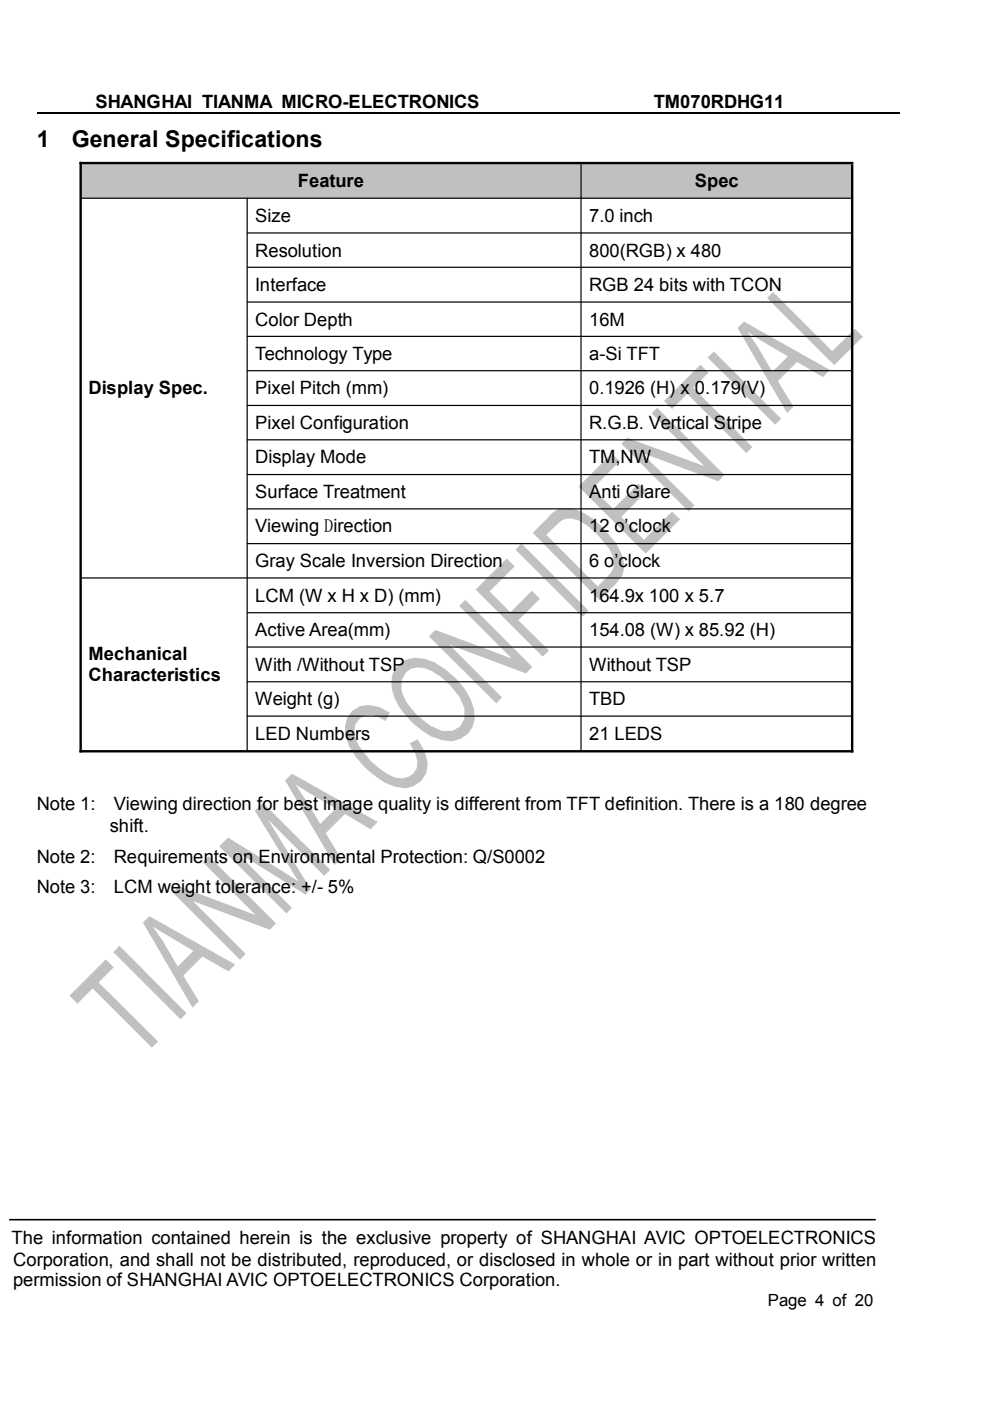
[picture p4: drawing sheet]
<svg xmlns="http://www.w3.org/2000/svg" width="210mm" height="297mm" viewBox="0 0 210 297" stroke-linecap="round" stroke-linejoin="round" font-family="sans-serif">
<defs><g id="words">
<g font-size="4.9">
<text x="7.8" y="31.1">1</text>
<text x="15.2" y="31.1">General Specifications</text>
</g>
<g font-size="3.9">
<text x="20.2" y="22.9">SHANGHAI TIANMA MICRO-ELECTRONICS</text>
<text x="138.6" y="22.9">TM070RDHG11</text>
<text x="63.2" y="39.7">Feature</text>
<text x="147.3" y="39.7">Spec</text>
<text x="54.1" y="47">Size</text>
<text x="124.9" y="47">7.0 inch</text>
<text x="54.1" y="54.4">Resolution</text>
<text x="124.9" y="54.4">800(RGB) x 480</text>
<text x="54.1" y="61.7">Interface</text>
<text x="124.9" y="61.7">RGB 24 bits with TCON</text>
<text x="54.1" y="69">Color Depth</text>
<text x="124.9" y="69">16M</text>
<text x="54.1" y="76.3">Technology Type</text>
<text x="124.9" y="76.3">a-Si TFT</text>
<text x="18.8" y="83.6">Display Spec.</text>
<text x="54.1" y="83.6">Pixel Pitch (mm)</text>
<text x="124.9" y="83.6">0.1926 (H) x 0.179(V)</text>
<text x="54.1" y="91">Pixel Configuration</text>
<text x="124.9" y="91">R.G.B. Vertical Stripe</text>
<text x="54.1" y="98.2">Display Mode</text>
<text x="124.9" y="98.2">TM,NW</text>
<text x="54.1" y="105.6">Surface Treatment</text>
<text x="124.9" y="105.6">Anti Glare</text>
<text x="54.1" y="112.9">Viewing Direction</text>
<text x="124.9" y="112.9">12 o’clock</text>
<text x="54.1" y="120.3">Gray Scale Inversion Direction</text>
<text x="124.9" y="120.3">6 o’clock</text>
<text x="54.1" y="127.5">LCM (W x H x D) (mm)</text>
<text x="124.9" y="127.5">164.9x 100 x 5.7</text>
<text x="54.1" y="134.9">Active Area(mm)</text>
<text x="124.9" y="134.9">154.08 (W) x 85.92 (H)</text>
<text x="18.8" y="140">Mechanical</text>
<text x="54.1" y="142.2">With /Without TSP</text>
<text x="124.9" y="142.2">Without TSP</text>
<text x="18.8" y="144.4">Characteristics</text>
<text x="54.1" y="149.5">Weight (g)</text>
<text x="124.9" y="149.5">TBD</text>
<text x="54.1" y="156.8">LED Numbers</text>
<text x="124.9" y="156.8">21 LEDS</text>
<text x="7.8" y="171.8">Note 1:</text>
<text x="24.1" y="171.8">Viewing direction for best image quality is different from TFT definition. There is a 180 degree</text>
<text x="23.3" y="176.3">shift.</text>
<text x="7.8" y="182.9">Note 2:</text>
<text x="24.1" y="182.9">Requirements on Environmental Protection: Q/S0002</text>
<text x="7.8" y="189.4">Note 3:</text>
<text x="24.1" y="189.4">LCM weight tolerance: +/- 5%</text>
<text x="2.5" y="263.8">The information contained herein is the exclusive property of SHANGHAI AVIC OPTOELECTRONICS</text>
<text x="2.8" y="268.3">Corporation, and shall not be distributed, reproduced, or disclosed in whole or in part without prior written</text>
<text x="2.8" y="272.7">permission of SHANGHAI AVIC OPTOELECTRONICS Corporation.</text>
</g>
<text font-size="3.6" x="162.8" y="276.9">Page 4 of 20</text>
</g></defs>
<g fill="#c0c0c0">
<path d="M14.7 211.1l7.7-7.7 1.7 1.7-3.2 3.2 12.6 12.5-1.3 1.3-12.6-12.5-3.2 3.2z" fill-rule="evenodd"/>
<path d="M25.3 200.5l14.2 14.3-1.2 1.3-14.3-14.2z" fill-rule="evenodd"/>
<path d="M30.3 195.6l1.4-1.3 18.2 10.2-1.5 1.4-5.5-3.1-4 4.1 3.3 5.4-1.4 1.3zM32.4 196.5l2.2 3.2 3.1 5.2 3.3-3.3z" fill-rule="evenodd"/>
<path d="M43 182.8l1.3-1.2 14.2 14.2-1.3 1.3-16.3-6.1 11.2 11.2-1.2 1.3-14.2-14.2 1.2-1.4 16.3 6.1z" fill-rule="evenodd"/>
<path d="M48.3 177.6l15 9.3-9.3-15 1.7-1.7 14.3 14.2-1.3 1.3-11.9-11.9 9.1 14.7-1.1 1.2-15-9.3 12.1 12.1-1.2 1.2-14.2-14.3z" fill-rule="evenodd"/>
<path d="M61.9 164l18.2 10.3-1.5 1.5-5.4-3.2-4.1 4 3.2 5.5-1.3 1.3-10.5-17.9zM62.7 166.3l5.2 8.4 3.3-3.3z" fill-rule="evenodd"/>
<path d="M74.6 150.8l1.7-1.1 1.8-.2 2.2 .4 2.3 1.2-.8 1.8-1.8-1a3.3 3.3 0 0 0-4.9 3.2l.3 1.6a16.3 16.3 0 0 0 8.4 8.2 3.7 3.7 0 0 0 4.6-2.1l.1-1.5-.5-1.8-1.1-1.9 1.7-.9 1.5 2.7a5.2 5.2 0 0 1-.5 5.9 5.2 5.2 0 0 1-5.8 1.5l-2.2-.8a19.5 19.5 0 0 1-7.6-7.8 6.3 6.3 0 0 1 .6-7.4z" fill-rule="evenodd"/>
<path d="M84.5 140.9a6.5 6.5 0 0 1 7.6-.5 18.6 18.6 0 0 1 7.6 7.7l.8 2.3a5.3 5.3 0 0 1-6.9 6.5 16 16 0 0 1-7.8-5.5 10 10 0 0 1-2.7-8.1l.5-1.3zM86.1 142.5a5.2 5.2 0 0 0 .1 6.4 15.1 15.1 0 0 0 7.5 6.1h2.2l1.6-1 1-1.7v-2.2a14.4 14.4 0 0 0-8.4-8.4l-1.5-.2-1.4 .3z" fill-rule="evenodd"/>
<path d="M90.9 134.9l1.4-1.4 16.2 6.1-11.1-11.1 1.2-1.3 14.3 14.2-1.4 1.4-16.3-6.1 11.2 11.2-1.2 1.2z" fill-rule="evenodd"/>
<path d="M100.8 125l6.6-6.6 1.7 1.7-5.3 5.3 4.4 4.4 4.6-4.5 1.7 1.6-4.6 4.6 6.5 6.5-1.3 1.2z" fill-rule="evenodd"/>
<path d="M110.6 115.3l14.2 14.2-1.3 1.3-14.2-14.3z" fill-rule="evenodd"/>
<path d="M112.9 113l3.3-3.3a4.9 4.9 0 0 1 6.2-1.6 18.3 18.3 0 0 1 9.6 9.8l.4 2.1-.4 1.9-1.4 1.8-3.4 3.6zM115.8 113.4l10.9 10.9 2.2-2.1a3.7 3.7 0 0 0 .9-4.6 17.1 17.1 0 0 0-7.1-7.3 3.6 3.6 0 0 0-4.8 1.1z" fill-rule="evenodd"/>
<path d="M129.7 96.1l1.7 1.7-5.8 5.8 4.4 4.3 5.4-5.3 1.7 1.6-5.4 5.4 4.9 4.8 5.9-5.9 1.7 1.6-7.3 7.3-14.2-14.2z" fill-rule="evenodd"/>
<path d="M131.7 94.1l1.3-1.3 16.4 6-11.2-11.1 1.2-1.2 14.2 14.2-1.3 1.4-16.3-6.1 11.2 11.1-1.2 1.3z" fill-rule="evenodd"/>
<path d="M140.8 85l7.7-7.7 1.7 1.7-3.2 3.2 12.5 12.6-1.3 1.2-12.5-12.5-3.2 3.2z" fill-rule="evenodd"/>
<path d="M150 75.8l1.4-1.3 14.2 14.3-1.3 1.2z" fill-rule="evenodd"/>
<path d="M156.4 69.5l1.3-1.3 18.2 10.2-1.4 1.6-5.5-3.3-4.1 4.1 3.3 5.4-1.3 1.4zM158.5 70.4l2.2 3.2 3 5.3 3.3-3.3z" fill-rule="evenodd"/>
<path d="M162.6 63.2l1.3-1.3 12.5 12.6 4.9-4.8 1.7 1.7-6.1 6z" fill-rule="evenodd"/>
</g>
<path d="M7.8 23.9h183" fill="none" stroke="#000" stroke-width=".25"/>
<path d="M1.9 258.6h183.8" fill="none" stroke="#000" stroke-width=".34"/>
<g fill="#c0c0c0">
<path d="M17.3 34.7h105.9v7.3h-105.9z"/>
<path d="M123.3 34.7h57.2v7.3h-57.2z"/>
</g>
<path d="M16.8 34.6h164.1M17.1 34.3v125.2M180.7 34.8v124.7M16.8 159.3h164.1" fill="none" stroke="#000" stroke-width=".51"/>
<g fill="none" stroke="#000" stroke-width=".25">
<path d="M123.2 34.8v124.2M17.4 42h163M52.3 49.4h128.1M52.3 56.7h128.1M52.4 41.9v117.1M52.3 64h128.1M52.3 71.3h128.1M52.3 78.6h128.1M52.3 86h128.1M52.3 93.2h128.1M52.3 100.6h128.1M52.3 107.9h128.1"/>
<path d="M52.3 115.3h128.1M17.4 122.5h163M52.3 129.9h128.1M52.3 137.2h128.1M52.3 144.6h128.1M52.3 151.8h128.1"/>
</g>
<use href="#words"/>
</svg>
